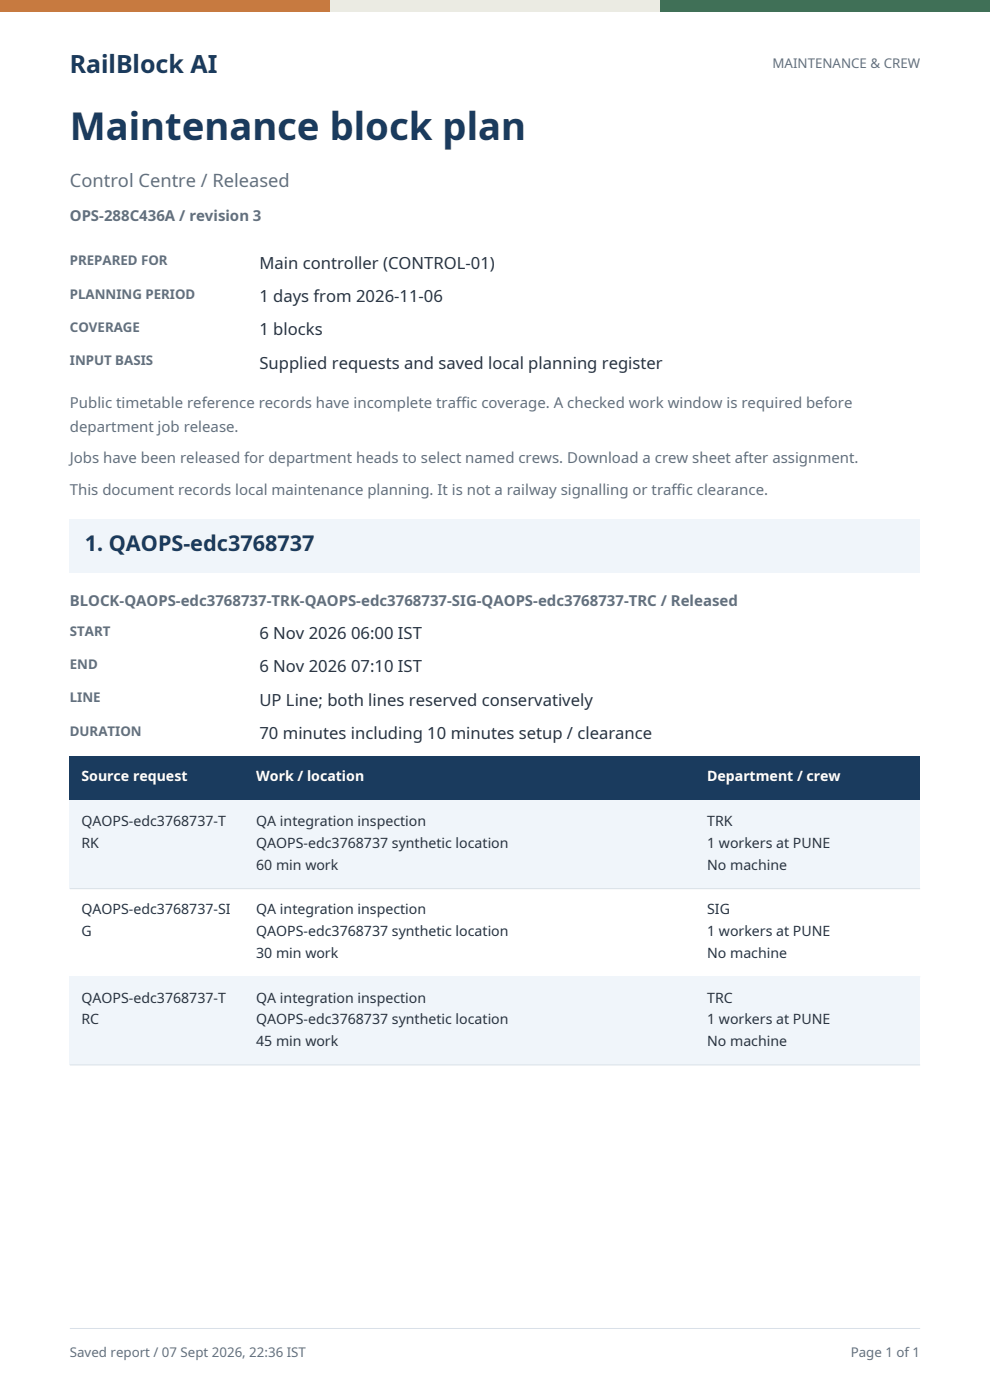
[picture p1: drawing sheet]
<svg xmlns="http://www.w3.org/2000/svg" width="210mm" height="297mm" viewBox="0 0 210 297" stroke-linecap="round" stroke-linejoin="round" font-family="sans-serif">
<defs><g id="words">
<text font-size="8.1" fill="#1a3b5e" x="14.8" y="29.6">Maintenance block plan</text>
<text font-size="5.3" fill="#1a3b5e" x="14.8" y="15.5">RailBlock AI</text>
<text font-size="4.6" fill="#1a3b5e" x="18" y="116.9">1. QAOPS-edc3768737</text>
<text font-size="3.9" fill="#63707d" x="14.8" y="39.7">Control Centre / Released</text>
<g font-size="3.5" fill="#293340">
<text x="55" y="57">Main controller (CONTROL-01)</text>
<text x="55" y="64.1">1 days from 2026-11-06</text>
<text x="55" y="71.1">1 blocks</text>
<text x="55" y="78.2">Supplied requests and saved local planning register</text>
<text x="55" y="135.6">6 Nov 2026 06:00 IST</text>
<text x="55" y="142.7">6 Nov 2026 07:10 IST</text>
<text x="55" y="149.7">UP Line; both lines reserved conservatively</text>
<text x="55" y="156.8">70 minutes including 10 minutes setup / clearance</text>
</g>
<g font-size="3.2" fill="#63707d">
<text x="14.8" y="46.8">OPS-288C436A / revision 3</text>
<text x="14.8" y="86.7">Public timetable reference records have incomplete traf</text>
<text x="96.8" y="86.7">f</text>
<text x="96.8" y="86.7">ic coverage. A checked work window is required before</text>
<text x="14.8" y="91.6">department job release.</text>
<text x="14.8" y="98.3">Jobs have been released for department heads to select named crews. Download a crew sheet after assignment.</text>
<text x="14.8" y="105">This document records local maintenance planning. It is not a railway signalling or traf</text>
<text x="142.5" y="105">f</text>
<text x="142.5" y="105">ic clearance.</text>
<text x="14.8" y="128.6">BLOCK-QAOPS-edc3768737-TRK-QAOPS-edc3768737-SIG-QAOPS-edc3768737-TRC / Released</text>
</g>
<g font-size="3" fill="#fff">
<text x="17.3" y="165.8">Source request</text>
<text x="54.3" y="165.8">Work / location</text>
<text x="150" y="165.8">Department / crew</text>
</g>
<g font-size="3" fill="#293340">
<text x="17.3" y="175.3">QAOPS-edc3768737-T</text>
<text x="17.3" y="179.9">RK</text>
<text x="54.3" y="175.3">QA integration inspection</text>
<text x="54.3" y="179.9">QAOPS-edc3768737 synthetic location</text>
<text x="150" y="175.3">TRK</text>
<text x="150" y="179.9">1 workers at PUNE</text>
<text x="54.3" y="184.5">60 min work</text>
<text x="150" y="184.5">No machine</text>
<text x="17.3" y="194">QAOPS-edc3768737-SI</text>
<text x="54.3" y="194">QA integration inspection</text>
<text x="150" y="194">SIG</text>
<text x="17.3" y="198.6">G</text>
<text x="54.3" y="198.6">QAOPS-edc3768737 synthetic location</text>
<text x="54.3" y="203.2">30 min work</text>
<text x="150" y="198.6">1 workers at PUNE</text>
<text x="150" y="203.2">No machine</text>
<text x="17.3" y="212.7">QAOPS-edc3768737-T</text>
<text x="54.3" y="212.7">QA integration inspection</text>
<text x="150" y="212.7">TRC</text>
<text x="17.3" y="217.3">RC</text>
<text x="54.3" y="217.3">QAOPS-edc3768737 synthetic location</text>
<text x="54.3" y="221.9">45 min work</text>
<text x="150" y="217.3">1 workers at PUNE</text>
<text x="150" y="221.9">No machine</text>
</g>
<g font-size="2.8" fill="#63707d">
<text x="163.9" y="14.5">MAINTENANCE &amp; CREW</text>
<text x="14.8" y="56.3">PREPARED FOR</text>
<text x="14.8" y="63.4">PLANNING PERIOD</text>
<text x="14.8" y="70.4">COVERAGE</text>
<text x="14.8" y="77.5">INPUT BASIS</text>
<text x="14.8" y="134.9">START</text>
<text x="14.8" y="142">END</text>
<text x="14.8" y="149">LINE</text>
<text x="14.8" y="156.1">DURATION</text>
<text x="14.8" y="287.8">Saved report / 07 Sept 2026, 22:36 IST</text>
<text x="180.5" y="287.8">Page 1 of 1</text>
</g>
</g></defs>
<path d="M0 0h70v2.5h-70z" fill="#c77a40"/>
<path d="M70 0h70v2.5h-70z" fill="#ebebe3"/>
<path d="M140 0h70v2.5h-70z" fill="#407057"/>
<path d="M14.8 110.2h180.4v11.3h-180.4z" fill="#f0f5fa"/>
<path d="M14.8 160.3h180.4v9.5h-180.4z" fill="#1a3b5e"/>
<path d="M14.8 169.8h180.4v18.7h-180.4z" fill="#f0f5fa"/>
<path d="M14.8 188.5h180.4M14.8 207.2h180.4" fill="none" stroke="#d9e0e8" stroke-width=".21"/>
<path d="M14.8 207.2h180.4v18.7h-180.4z" fill="#f0f5fa"/>
<path d="M14.8 225.9h180.4M14.8 281.8h180.4" fill="none" stroke="#d9e0e8" stroke-width=".21"/>
<use href="#words"/>
</svg>
